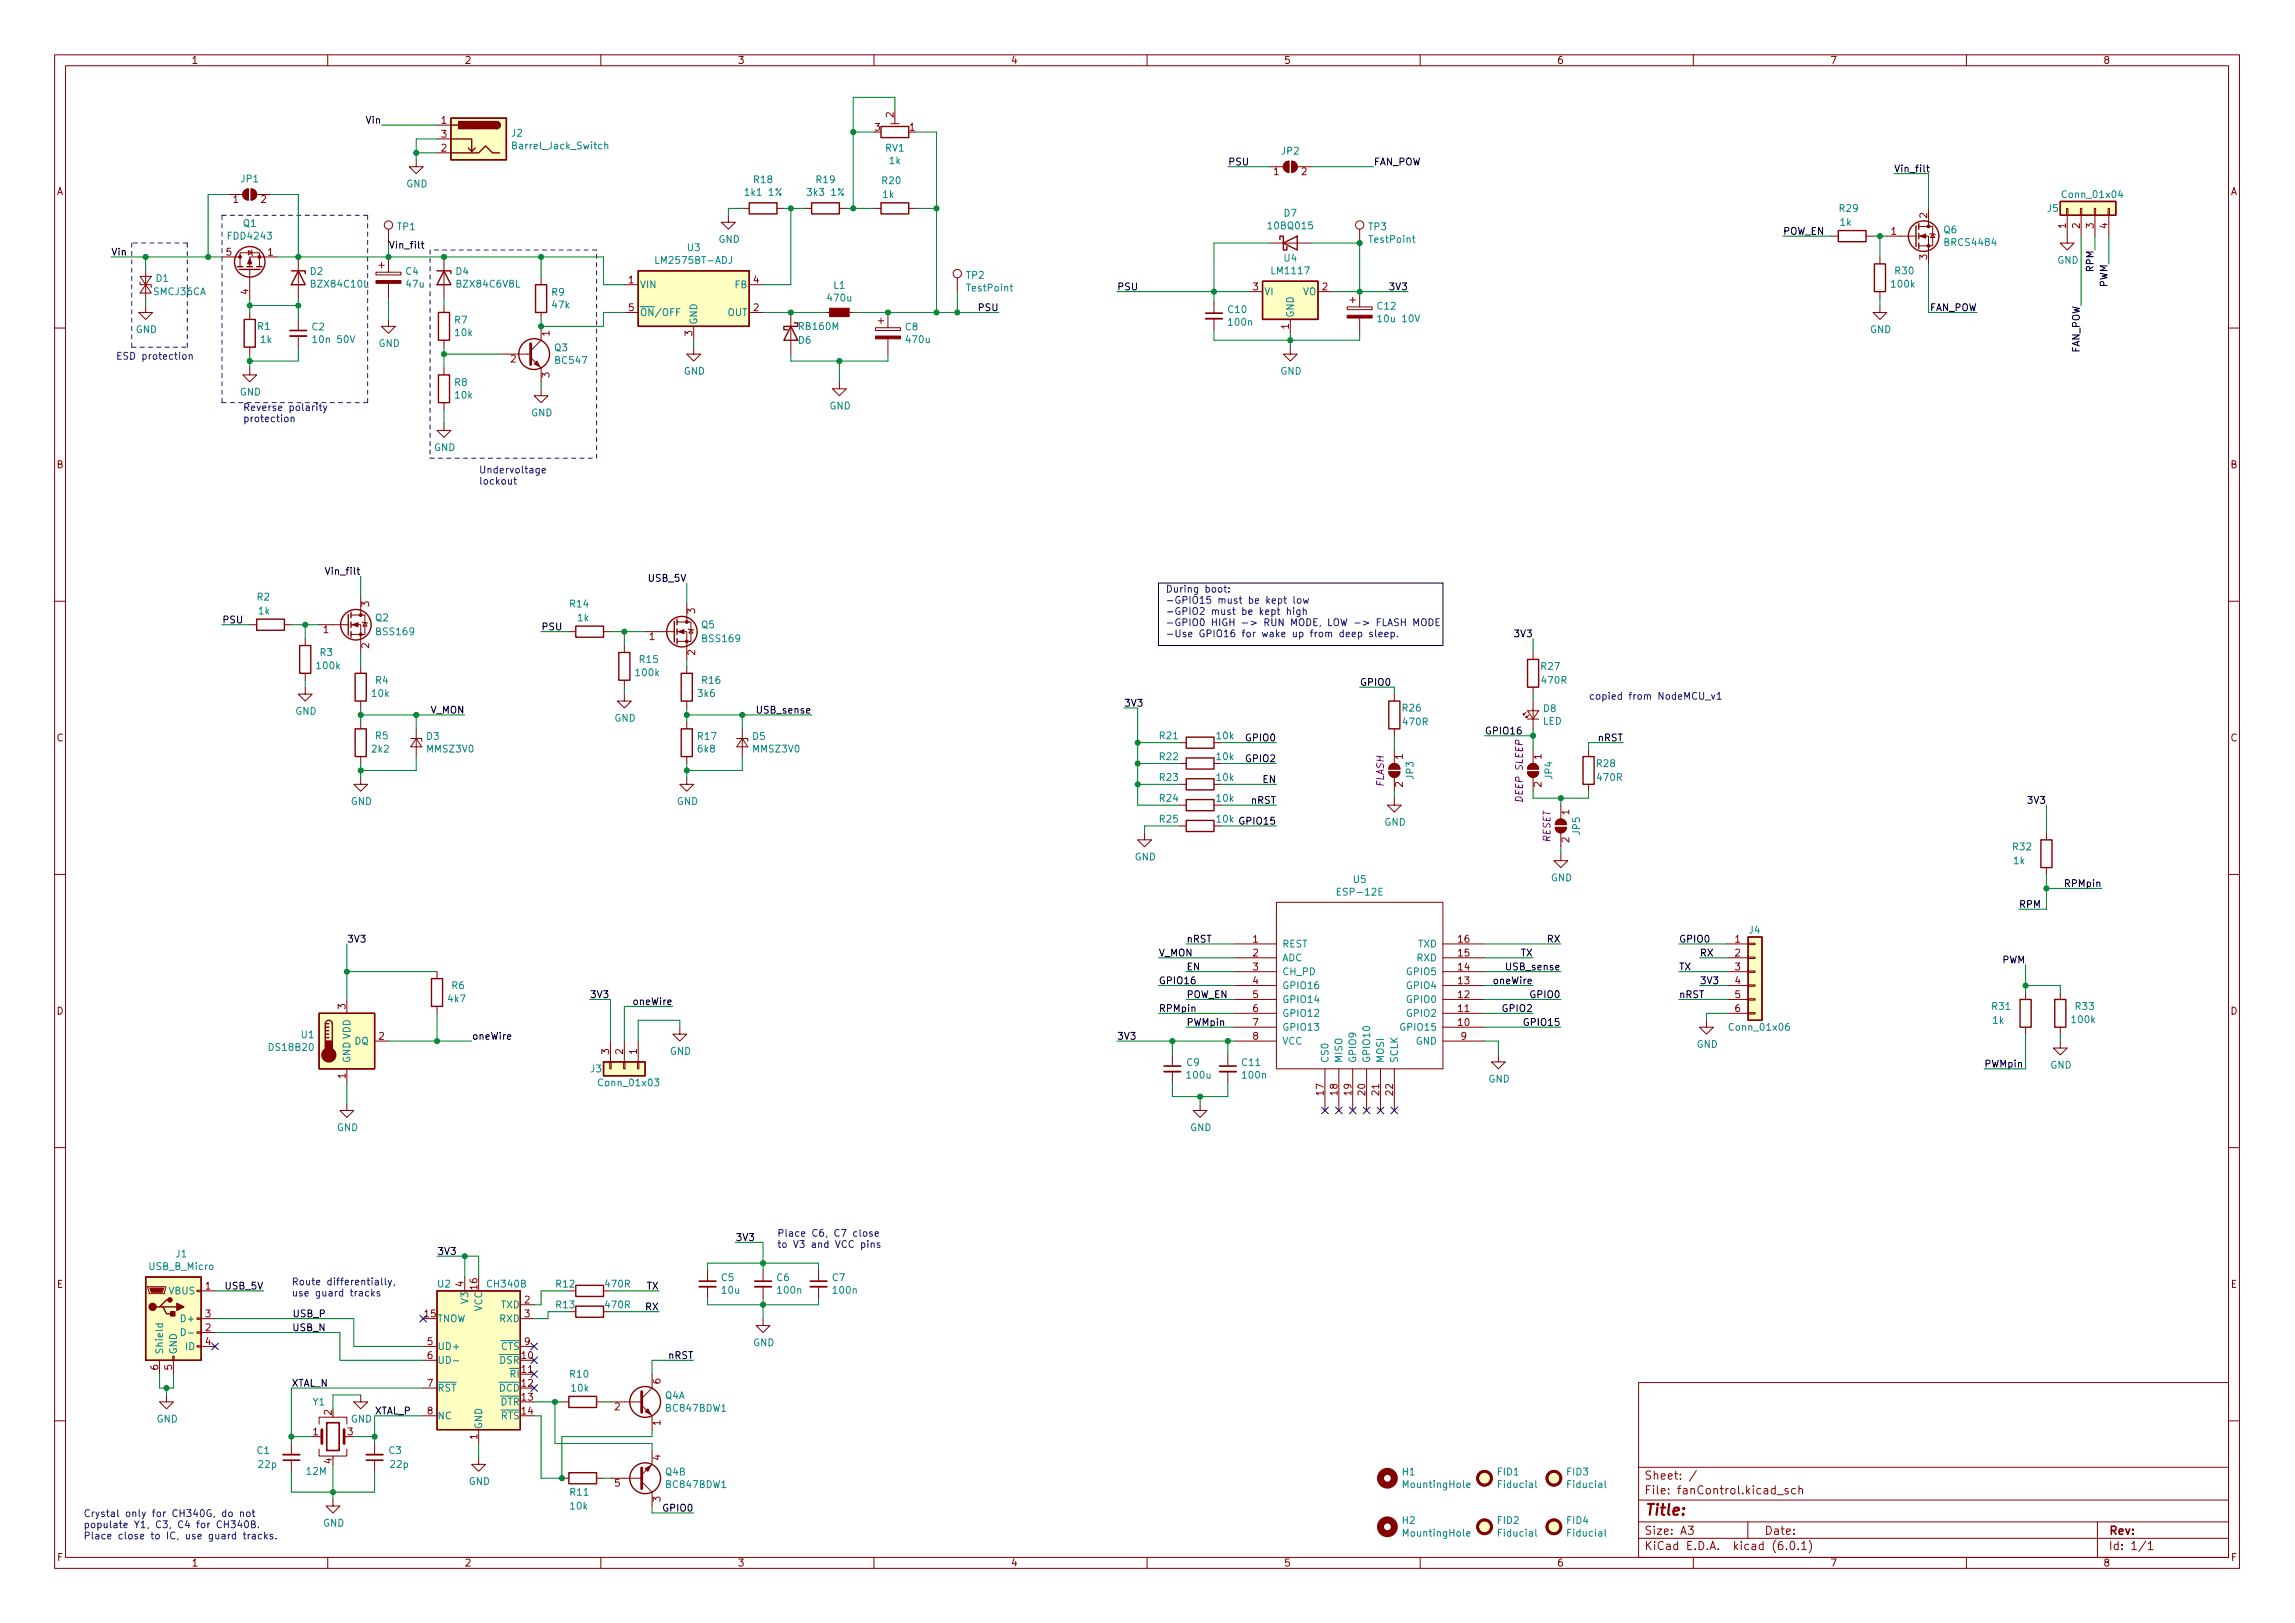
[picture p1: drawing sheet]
<svg xmlns="http://www.w3.org/2000/svg" width="420mm" height="297mm" viewBox="0 0 420 297" stroke-linecap="round" stroke-linejoin="round" font-family="sans-serif">
<defs><g id="words">
<text font-size="2.8" fill="#840000" x="301" y="277.3">Title:</text>
<g font-size="2.1" fill="#840000">
<text x="301" y="273.5">File: fanControl.kicad_sch</text>
<text x="301" y="270.8">Sheet: /</text>
<text x="301" y="280.9">Size: A3</text>
<text x="323" y="280.9">Date:</text>
<text x="386" y="280.9">Rev:</text>
<text x="301" y="283.7">KiCad E.D.A. kicad (6.0.1)</text>
<text x="386" y="283.7">Id: 1/1</text>
</g>
<g font-size="1.8" fill="#840000">
<text x="35" y="11.7">1</text>
<text x="85" y="11.7">2</text>
<text x="135" y="11.7">3</text>
<text x="185" y="11.7">4</text>
<text x="235" y="11.7">5</text>
<text x="285" y="11.7">6</text>
<text x="335" y="11.7">7</text>
<text x="385" y="11.7">8</text>
<text x="80.8" y="22.6">1</text>
<text x="160.2" y="23.9">3</text>
<text x="163.6" y="21.5" transform="rotate(-90 163.6 21.5)">2</text>
<text x="166.5" y="23.9">1</text>
<text x="80.8" y="27.7">2</text>
<text x="80.8" y="25.2">3</text>
<text x="10.3" y="35.7">A</text>
<text x="233.2" y="32">1</text>
<text x="238.3" y="32">2</text>
<text x="408.3" y="35.7">A</text>
<text x="42.7" y="37.1">1</text>
<text x="47.8" y="37.1">2</text>
<text x="352.8" y="39.9" transform="rotate(-90 352.8 39.9)">2</text>
<text x="378.2" y="41.8" transform="rotate(-90 378.2 41.8)">1</text>
<text x="380.7" y="41.8" transform="rotate(-90 380.7 41.8)">2</text>
<text x="383.3" y="41.8" transform="rotate(-90 383.3 41.8)">3</text>
<text x="385.8" y="41.8" transform="rotate(-90 385.8 41.8)">4</text>
<text x="41.4" y="46.8">5</text>
<text x="49" y="46.8">1</text>
<text x="346.2" y="43">1</text>
<text x="352.8" y="47.5" transform="rotate(-90 352.8 47.5)">3</text>
<text x="45.5" y="53.9" transform="rotate(-90 45.5 53.9)">4</text>
<text x="115.1" y="51.9">1</text>
<text x="137.9" y="51.9">4</text>
<text x="229.4" y="53.1">3</text>
<text x="242.1" y="53.1">2</text>
<text x="115.1" y="56.9">5</text>
<text x="137.9" y="56.9">2</text>
<text x="100.6" y="61.5" transform="rotate(-90 100.6 61.5)">1</text>
<text x="126.7" y="61.5" transform="rotate(-90 126.7 61.5)">3</text>
<text x="236" y="60.2" transform="rotate(-90 236 60.2)">1</text>
<text x="93.5" y="66.3">2</text>
<text x="100.6" y="69.1" transform="rotate(-90 100.6 69.1)">3</text>
<text x="10.3" y="85.7">B</text>
<text x="408.3" y="85.7">B</text>
<text x="67.6" y="111" transform="rotate(-90 67.6 111)">3</text>
<text x="127.3" y="112.3" transform="rotate(-90 127.3 112.3)">3</text>
<text x="59.2" y="115.9">1</text>
<text x="67.6" y="118.6" transform="rotate(-90 67.6 118.6)">2</text>
<text x="118.9" y="117.1">1</text>
<text x="127.3" y="119.9" transform="rotate(-90 127.3 119.9)">2</text>
<text x="10.3" y="135.7">C</text>
<text x="408.3" y="135.7">C</text>
<text x="256.8" y="139" transform="rotate(-90 256.8 139)">1</text>
<text x="282.2" y="139" transform="rotate(-90 282.2 139)">1</text>
<text x="256.8" y="144" transform="rotate(-90 256.8 144)">2</text>
<text x="282.2" y="144" transform="rotate(-90 282.2 144)">2</text>
<text x="287.3" y="149.1" transform="rotate(-90 287.3 149.1)">1</text>
<text x="287.3" y="154.2" transform="rotate(-90 287.3 154.2)">2</text>
<text x="229.4" y="172.5">1</text>
<text x="267" y="172.5">16</text>
<text x="317.6" y="172.5">1</text>
<text x="229.4" y="175">2</text>
<text x="229.4" y="177.6">3</text>
<text x="267" y="177.6">14</text>
<text x="267" y="175">15</text>
<text x="317.6" y="175">2</text>
<text x="317.6" y="177.6">3</text>
<text x="10.3" y="185.7">D</text>
<text x="63.2" y="184.7" transform="rotate(-90 63.2 184.7)">3</text>
<text x="229.4" y="180.1">4</text>
<text x="229.4" y="182.7">5</text>
<text x="229.4" y="185.2">6</text>
<text x="267" y="185.2">11</text>
<text x="267" y="182.7">12</text>
<text x="267" y="180.1">13</text>
<text x="317.6" y="180.1">4</text>
<text x="317.6" y="182.7">5</text>
<text x="317.6" y="185.2">6</text>
<text x="408.3" y="185.7">D</text>
<text x="69.4" y="190.3">2</text>
<text x="229.4" y="187.7">7</text>
<text x="229.4" y="190.3">8</text>
<text x="267" y="187.7">10</text>
<text x="267.5" y="190.3">9</text>
<text x="63.2" y="197.4" transform="rotate(-90 63.2 197.4)">1</text>
<text x="111.5" y="192.9" transform="rotate(-90 111.5 192.9)">3</text>
<text x="114" y="192.9" transform="rotate(-90 114 192.9)">2</text>
<text x="116.6" y="192.9" transform="rotate(-90 116.6 192.9)">1</text>
<text x="242.3" y="200.4" transform="rotate(-90 242.3 200.4)">17</text>
<text x="244.9" y="200.4" transform="rotate(-90 244.9 200.4)">18</text>
<text x="247.4" y="200.4" transform="rotate(-90 247.4 200.4)">19</text>
<text x="249.9" y="200.4" transform="rotate(-90 249.9 200.4)">20</text>
<text x="252.5" y="200.4" transform="rotate(-90 252.5 200.4)">21</text>
<text x="255" y="200.4" transform="rotate(-90 255 200.4)">22</text>
<text x="10.4" y="235.7">E</text>
<text x="37.6" y="236">1</text>
<text x="84.8" y="235.5" transform="rotate(-90 84.8 235.5)">4</text>
<text x="87.4" y="236" transform="rotate(-90 87.4 236)">16</text>
<text x="96" y="238.5">2</text>
<text x="408.4" y="235.7">E</text>
<text x="37.6" y="243.6">2</text>
<text x="37.6" y="241.1">3</text>
<text x="77.8" y="241.1">15</text>
<text x="96" y="241.1">3</text>
<text x="29" y="250.7" transform="rotate(-90 29 250.7)">6</text>
<text x="31.5" y="250.7" transform="rotate(-90 31.5 250.7)">5</text>
<text x="37.6" y="246.2">4</text>
<text x="78.2" y="246.2">5</text>
<text x="78.2" y="248.7">6</text>
<text x="95.5" y="248.7">10</text>
<text x="95.5" y="251.2">11</text>
<text x="96" y="246.2">9</text>
<text x="78.2" y="253.8">7</text>
<text x="95.5" y="253.8">12</text>
<text x="95.5" y="256.3">13</text>
<text x="120.9" y="253.3" transform="rotate(-90 120.9 253.3)">6</text>
<text x="57.3" y="262.7">1</text>
<text x="60.7" y="259" transform="rotate(-90 60.7 259)">2</text>
<text x="63.6" y="262.7">3</text>
<text x="78.2" y="258.9">8</text>
<text x="87.4" y="263.4" transform="rotate(-90 87.4 263.4)">1</text>
<text x="95.5" y="258.9">14</text>
<text x="112.5" y="258.1">2</text>
<text x="120.9" y="260.9" transform="rotate(-90 120.9 260.9)">1</text>
<text x="60.7" y="267.9" transform="rotate(-90 60.7 267.9)">4</text>
<text x="120.9" y="267.2" transform="rotate(-90 120.9 267.2)">4</text>
<text x="112.5" y="272.1">5</text>
<text x="120.9" y="274.8" transform="rotate(-90 120.9 274.8)">3</text>
<text x="10.4" y="285.7">F</text>
<text x="35" y="286.7">1</text>
<text x="85" y="286.7">2</text>
<text x="135" y="286.7">3</text>
<text x="185" y="286.7">4</text>
<text x="235" y="286.7">5</text>
<text x="285" y="286.7">6</text>
<text x="335" y="286.7">7</text>
<text x="385" y="286.7">8</text>
<text x="408.4" y="285.7">F</text>
</g>
<g font-size="1.8">
<text x="67.1" y="22.6">Vin</text>
<text x="224.8" y="30.3">PSU</text>
<text x="251.5" y="30.3">FAN_POW</text>
<text x="346.7" y="31.5">Vin_filt</text>
<text x="20.3" y="46.8">Vin</text>
<text x="71.1" y="45.5">Vin_filt</text>
<text x="326.4" y="43">POW_EN</text>
<text x="204.5" y="53.1">PSU</text>
<text x="254.7" y="53.1">3V3</text>
<text x="383.3" y="49.7" transform="rotate(-90 383.3 49.7)">RPM</text>
<text x="385.8" y="52.6" transform="rotate(-90 385.8 52.6)">PWM</text>
<text x="179.2" y="56.9">PSU</text>
<text x="353.1" y="56.9">FAN_POW</text>
<text x="380.7" y="64.8" transform="rotate(-90 380.7 64.8)">FAN_POW</text>
<text x="60.1" y="105.2">Vin_filt</text>
<text x="118.8" y="106.5">USB_5V</text>
<text x="40.6" y="114.1">PSU</text>
<text x="99.1" y="115.3">PSU</text>
<text x="277.5" y="116.6">3V3</text>
<text x="248.9" y="125.5">GPIO0</text>
<text x="78.8" y="130.6">V_MON</text>
<text x="138.9" y="130.6">USB_sense</text>
<text x="228.3" y="135.7">GPIO0</text>
<text x="271.8" y="134.4">GPIO16</text>
<text x="292.6" y="135.7">nRST</text>
<text x="228.3" y="139.5">GPIO2</text>
<text x="231.2" y="143.3">EN</text>
<text x="229.1" y="147.1">nRST</text>
<text x="371.5" y="147.1">3V3</text>
<text x="227.3" y="150.9">GPIO15</text>
<text x="369.6" y="166.1">RPM</text>
<text x="378.2" y="162.3">RPMpin</text>
<text x="63.5" y="172.5">3V3</text>
<text x="217.2" y="172.5">nRST</text>
<text x="283.3" y="172.5">RX</text>
<text x="307.3" y="172.5">GPIO0</text>
<text x="212.1" y="175">V_MON</text>
<text x="217.2" y="177.6">EN</text>
<text x="276" y="177.6">USB_sense</text>
<text x="278.4" y="175">TX</text>
<text x="307.3" y="177.6">TX</text>
<text x="311.1" y="175">RX</text>
<text x="366.5" y="176.3">PWM</text>
<text x="107.9" y="182.7">3V3</text>
<text x="116.2" y="183.9">oneWire</text>
<text x="212.1" y="185.2">RPMpin</text>
<text x="212.1" y="180.1">GPIO16</text>
<text x="217.2" y="182.7">POW_EN</text>
<text x="273.7" y="180.1">oneWire</text>
<text x="275.3" y="185.2">GPIO2</text>
<text x="280.3" y="182.7">GPIO0</text>
<text x="307.3" y="182.7">nRST</text>
<text x="311.1" y="180.1">3V3</text>
<text x="86.4" y="190.3">oneWire</text>
<text x="204.5" y="190.3">3V3</text>
<text x="217.2" y="187.7">PWMpin</text>
<text x="279.4" y="187.7">GPIO15</text>
<text x="363.2" y="195.4">PWMpin</text>
<text x="134.6" y="227.1">3V3</text>
<text x="80" y="229.6">3V3</text>
<text x="41.4" y="236">USB_5V</text>
<text x="118.2" y="239.8">RX</text>
<text x="118.4" y="236">TX</text>
<text x="53.7" y="243.6">USB_N</text>
<text x="53.8" y="241.1">USB_P</text>
<text x="122.4" y="248.7">nRST</text>
<text x="53.3" y="253.8">XTAL_N</text>
<text x="68.6" y="258.9">XTAL_P</text>
<text x="121.6" y="276.6">GPIO0</text>
</g>
<g font-size="1.8" fill="#008484">
<text x="93.7" y="25">J2</text>
<text x="94.2" y="27.3">Barrel_Jack_Switch</text>
<text x="162.1" y="27.7">RV1</text>
<text x="234.6" y="28.3">JP2</text>
<text x="44.1" y="33.4">JP1</text>
<text x="74.4" y="34.3">GND</text>
<text x="136.7" y="35.8">1k1 1%</text>
<text x="138.1" y="33.5">R18</text>
<text x="148.1" y="35.8">3k3 1%</text>
<text x="149.5" y="33.5">R19</text>
<text x="161.6" y="33.7">R20</text>
<text x="162.8" y="30">1k</text>
<text x="44.5" y="41.5">Q1</text>
<text x="161.6" y="36.2">1k</text>
<text x="232.4" y="41.9">10BQ015</text>
<text x="235.1" y="39.6">D7</text>
<text x="336.8" y="38.8">R29</text>
<text x="336.9" y="41.3">1k</text>
<text x="374.8" y="38.8">J5</text>
<text x="377.8" y="36.2">Conn_01x04</text>
<text x="41.9" y="43.8">FDD4243</text>
<text x="72.8" y="42.1">TP1</text>
<text x="125.9" y="46">U3</text>
<text x="131.5" y="44.4">GND</text>
<text x="235.1" y="47.9">U4</text>
<text x="250.6" y="42.1">TP3</text>
<text x="250.8" y="44.4">TestPoint</text>
<text x="355.9" y="42.7">Q6</text>
<text x="356.2" y="45">BRCS4484</text>
<text x="28.6" y="51.6">D1</text>
<text x="56.8" y="50.3">D2</text>
<text x="57.2" y="52.6">BZX84C10L</text>
<text x="74.3" y="50.3">C4</text>
<text x="74.5" y="52.6">47u</text>
<text x="83.5" y="50.3">D4</text>
<text x="83.8" y="52.6">BZX84C6V8L</text>
<text x="117.1" y="52.7">VIN</text>
<text x="120.5" y="48.3">LM2575BT-ADJ</text>
<text x="134.5" y="52.7">FB</text>
<text x="152.6" y="52.8">L1</text>
<text x="176.9" y="51">TP2</text>
<text x="177.1" y="53.3">TestPoint</text>
<text x="233" y="50.2">LM1117</text>
<text x="346.4" y="52.6">100k</text>
<text x="347" y="50.2">R30</text>
<text x="376.6" y="48.2">GND</text>
<text x="28.1" y="54">SMCJ36CA</text>
<text x="83.2" y="59.2">R7</text>
<text x="101" y="54.1">R9</text>
<text x="101.2" y="56.4">47k</text>
<text x="117.1" y="57.8">~{ON}/OFF</text>
<text x="127.6" y="59.5" transform="rotate(-90 127.6 59.5)">GND</text>
<text x="133.2" y="57.8">OUT</text>
<text x="151.7" y="55.2">470u</text>
<text x="224.9" y="57.3">C10</text>
<text x="225" y="59.6">100n</text>
<text x="231.4" y="54">VI</text>
<text x="236.9" y="58.2" transform="rotate(-90 236.9 58.2)">GND</text>
<text x="238.5" y="54">VO</text>
<text x="252.2" y="56.7">C12</text>
<text x="252.7" y="59">10u 10V</text>
<text x="24.8" y="60.9">GND</text>
<text x="47.2" y="60.4">R1</text>
<text x="47.7" y="62.8">1k</text>
<text x="57.1" y="60.5">C2</text>
<text x="57.7" y="62.8">10n 50V</text>
<text x="69.3" y="63.5">GND</text>
<text x="83.4" y="61.5">10k</text>
<text x="101.5" y="64.3">Q3</text>
<text x="146.2" y="62.9">D6</text>
<text x="146.4" y="60.4">RB160M</text>
<text x="165.7" y="60.5">C8</text>
<text x="166" y="62.8">470u</text>
<text x="342.3" y="60.9">GND</text>
<text x="83.2" y="70.6">R8</text>
<text x="101.8" y="66.6">BC547</text>
<text x="125.2" y="68.6">GND</text>
<text x="234.4" y="68.6">GND</text>
<text x="43.9" y="72.4">GND</text>
<text x="83.4" y="72.9">10k</text>
<text x="97.2" y="76.2">GND</text>
<text x="151.8" y="74.9">GND</text>
<text x="79.4" y="82.5">GND</text>
<text x="47.1" y="109.9">R2</text>
<text x="47.3" y="112.4">1k</text>
<text x="68.7" y="113.7">Q2</text>
<text x="104.4" y="111.2">R14</text>
<text x="105.8" y="113.7">1k</text>
<text x="69" y="116.2">BSS169</text>
<text x="128.4" y="115">Q5</text>
<text x="128.7" y="117.5">BSS169</text>
<text x="58.1" y="122.5">100k</text>
<text x="58.6" y="120.1">R3</text>
<text x="68.8" y="125.1">R4</text>
<text x="116.5" y="123.7">100k</text>
<text x="117.1" y="121.3">R15</text>
<text x="128.6" y="125.1">R16</text>
<text x="282.2" y="122.6">R27</text>
<text x="282.4" y="125.1">470R</text>
<text x="54" y="130.8">GND</text>
<text x="68.1" y="127.5">10k</text>
<text x="127.8" y="127.5">3k6</text>
<text x="256.8" y="130.2">R26</text>
<text x="282.6" y="130.3">D8</text>
<text x="68.1" y="137.7">2k2</text>
<text x="68.8" y="135.3">R5</text>
<text x="78.1" y="135.4">D3</text>
<text x="78.2" y="137.7">MMSZ3V0</text>
<text x="112.5" y="132.1">GND</text>
<text x="127.8" y="135.4">R17</text>
<text x="127.8" y="137.7">6k8</text>
<text x="137.8" y="135.4">D5</text>
<text x="137.9" y="137.7">MMSZ3V0</text>
<text x="212.4" y="135.3">R21</text>
<text x="222.8" y="135.3">10k</text>
<text x="257" y="132.8">470R</text>
<text x="282.4" y="132.6">LED</text>
<text x="212.4" y="142.9">R23</text>
<text x="212.4" y="139.1">R22</text>
<text x="222.8" y="142.9">10k</text>
<text x="222.8" y="139.1">10k</text>
<text x="258.8" y="142.6" transform="rotate(-90 258.8 142.6)">JP3</text>
<text x="284.2" y="142.6" transform="rotate(-90 284.2 142.6)">JP4</text>
<text x="292.4" y="140.4">R28</text>
<text x="292.5" y="142.9">470R</text>
<text x="64.2" y="147.3">GND</text>
<text x="123.9" y="147.3">GND</text>
<text x="212.4" y="146.7">R24</text>
<text x="222.8" y="146.7">10k</text>
<text x="212.4" y="150.5">R25</text>
<text x="222.8" y="150.5">10k</text>
<text x="253.4" y="151.1">GND</text>
<text x="289.3" y="152.7" transform="rotate(-90 289.3 152.7)">JP5</text>
<text x="368.6" y="155.6">R32</text>
<text x="207.7" y="157.5">GND</text>
<text x="247.8" y="161.6">U5</text>
<text x="283.9" y="161.3">GND</text>
<text x="368.7" y="158.2">1k</text>
<text x="245.3" y="163.9">ESP-12E</text>
<text x="234.7" y="173.4">REST</text>
<text x="259.6" y="173.4">TXD</text>
<text x="320.2" y="170.9">J4</text>
<text x="234.7" y="175.9">ADC</text>
<text x="234.7" y="178.5">CH_PD</text>
<text x="257.7" y="178.5">GPIO5</text>
<text x="259.4" y="175.9">RXD</text>
<text x="82.1" y="183.4">4k7</text>
<text x="82.7" y="181">R6</text>
<text x="234.7" y="181">GPIO16</text>
<text x="234.7" y="183.6">GPIO14</text>
<text x="257.7" y="183.6">GPIO0</text>
<text x="257.7" y="181">GPIO4</text>
<text x="364.8" y="184.8">R31</text>
<text x="380" y="184.8">R33</text>
<text x="55.2" y="190">U1</text>
<text x="64.9" y="191.2">DQ</text>
<text x="234.7" y="186.1">GPIO12</text>
<text x="234.7" y="188.6">GPIO13</text>
<text x="234.7" y="191.2">VCC</text>
<text x="256.8" y="188.6">GPIO15</text>
<text x="257.7" y="186.1">GPIO2</text>
<text x="259.2" y="191.2">GND</text>
<text x="310.6" y="191.8">GND</text>
<text x="316.9" y="188.6">Conn_01x06</text>
<text x="364.8" y="187.4">1k</text>
<text x="379.4" y="187.2">100k</text>
<text x="49.5" y="192.3">DS18B20</text>
<text x="64.1" y="194.6" transform="rotate(-90 64.1 194.6)">GND VDD</text>
<text x="108.1" y="196.3">J3</text>
<text x="122.6" y="193">GND</text>
<text x="217.3" y="195.1">C9</text>
<text x="217.4" y="197.4">100u</text>
<text x="227.4" y="195.1">C11</text>
<text x="227.6" y="197.4">100n</text>
<text x="243.2" y="194.6" transform="rotate(-90 243.2 194.6)">CS0</text>
<text x="245.7" y="194.6" transform="rotate(-90 245.7 194.6)">MISO</text>
<text x="248.3" y="194.6" transform="rotate(-90 248.3 194.6)">GPIO9</text>
<text x="250.8" y="194.6" transform="rotate(-90 250.8 194.6)">GPIO10</text>
<text x="253.4" y="194.6" transform="rotate(-90 253.4 194.6)">MOSI</text>
<text x="255.9" y="194.6" transform="rotate(-90 255.9 194.6)">SCLK</text>
<text x="375.4" y="195.6">GND</text>
<text x="109.9" y="198.8">Conn_01x03</text>
<text x="272.5" y="198.1">GND</text>
<text x="61.7" y="207">GND</text>
<text x="217.9" y="207">GND</text>
<text x="27.4" y="232.4">USB_B_Micro</text>
<text x="32.2" y="230.1">J1</text>
<text x="30.9" y="236.9">VBUS</text>
<text x="80.1" y="235.6">U2</text>
<text x="85.7" y="238.4" transform="rotate(-90 85.7 238.4)">V3</text>
<text x="89.3" y="235.6">CH340B</text>
<text x="91.7" y="239.4">TXD</text>
<text x="101.9" y="239.4">R13</text>
<text x="101.9" y="235.6">R12</text>
<text x="110.9" y="239.4">470R</text>
<text x="110.9" y="235.6">470R</text>
<text x="132.1" y="234.5">C5</text>
<text x="132.2" y="236.8">10u</text>
<text x="142.2" y="234.5">C6</text>
<text x="142.5" y="236.8">100n</text>
<text x="152.4" y="234.5">C7</text>
<text x="152.6" y="236.8">100n</text>
<text x="33.5" y="242">D+</text>
<text x="80" y="242">TNOW</text>
<text x="88.3" y="240" transform="rotate(-90 88.3 240)">VCC</text>
<text x="91.5" y="242">RXD</text>
<text x="29.8" y="247.9" transform="rotate(-90 29.8 247.9)">Shield</text>
<text x="32.4" y="247.9" transform="rotate(-90 32.4 247.9)">GND</text>
<text x="34" y="247.1">ID</text>
<text x="80" y="247.1">UD+</text>
<text x="80" y="249.6">UD-</text>
<text x="90.1" y="249.6">~{DSR}</text>
<text x="90.3" y="247.1">~{CTS}</text>
<text x="137.9" y="246.4">GND</text>
<text x="57.3" y="257.2">Y1</text>
<text x="80" y="254.7">~{RST}</text>
<text x="90" y="254.7">~{DCD}</text>
<text x="90.2" y="257.2">~{DTR}</text>
<text x="92.1" y="252.1">~{RI}</text>
<text x="104.4" y="252.1">R10</text>
<text x="104.7" y="254.7">10k</text>
<text x="121.7" y="256">Q4A</text>
<text x="28.6" y="260.3">GND</text>
<text x="64.2" y="260.3">GND</text>
<text x="80" y="259.8">NC</text>
<text x="88.3" y="261.6" transform="rotate(-90 88.3 261.6)">GND</text>
<text x="90.3" y="259.8">~{RTS}</text>
<text x="122.1" y="258.4">BC847BDW1</text>
<text x="47.1" y="266.1">C1</text>
<text x="47.4" y="268.6">22p</text>
<text x="56.2" y="269.9">12M</text>
<text x="71.2" y="266.1">C3</text>
<text x="71.5" y="268.6">22p</text>
<text x="85.8" y="271.8">GND</text>
<text x="104.4" y="273.7">R11</text>
<text x="121.8" y="270">Q4B</text>
<text x="122.1" y="272.3">BC847BDW1</text>
<text x="256.8" y="270">H1</text>
<text x="257.1" y="272.3">MountingHole</text>
<text x="274.2" y="270">FID1</text>
<text x="274.4" y="272.3">Fiducial</text>
<text x="286.9" y="270">FID3</text>
<text x="287.1" y="272.3">Fiducial</text>
<text x="59.1" y="279.4">GND</text>
<text x="104.5" y="276.3">10k</text>
<text x="256.8" y="278.9">H2</text>
<text x="257.1" y="281.2">MountingHole</text>
<text x="274.2" y="278.9">FID2</text>
<text x="274.4" y="281.2">Fiducial</text>
<text x="286.9" y="278.9">FID4</text>
<text x="287.1" y="281.2">Fiducial</text>
</g>
<g font-size="1.8" fill="#0000c2">
<text x="22.8" y="65.8">ESD protection</text>
<text x="44.4" y="75.2">Reverse polarity</text>
<text x="44.4" y="77.2">protection</text>
<text x="87.6" y="86.6">Undervoltage</text>
<text x="87.6" y="88.7">lockout</text>
<text x="213.4" y="108.4">During boot:</text>
<text x="213.4" y="110.5">-GPIO15 must be kept low</text>
<text x="213.4" y="112.5">-GPIO2 must be kept high</text>
<text x="213.4" y="114.6">-GPIO0 HIGH -&gt; RUN MODE, LOW -&gt; FLASH MODE</text>
<text x="213.4" y="116.6">-Use GPIO16 for wake up from deep sleep.</text>
<text x="290.8" y="128">copied from NodeMCU_v1</text>
<text x="142.2" y="226.3">Place C6, C7 close</text>
<text x="142.2" y="228.4">to V3 and VCC pins</text>
<text x="53.3" y="235.2">Route differentially,</text>
<text x="53.3" y="237.3">use guard tracks</text>
<text x="15.2" y="277.6">Crystal only for CH340G, do not</text>
<text x="15.2" y="279.7">populate Y1, C3, C4 for CH340B.</text>
<text x="15.2" y="281.7">Place close to IC, use guard tracks.</text>
</g>
<text font-size="1.8" fill="#008400" x="205.7" y="129.3">3V3</text>
<g font-size="1.8" fill="#840084">
<text x="253.4" y="144" transform="rotate(-90 253.4 144)">FLASH</text>
<text x="278.8" y="146.6" transform="rotate(-90 278.8 146.6)">DEEP SLEEP</text>
<text x="283.8" y="154.1" transform="rotate(-90 283.8 154.1)">RESET</text>
</g>
</g></defs>
<g fill="none" stroke="#840000" stroke-width=".18">
<path d="M10 10h400v277h-400zM12 12h396v273h-396zM60 10v2M110 10v2M160 10v2M210 10v2M260 10v2M310 10v2M360 10v2M41.9 35.6h2.5M44.7 34.9l.8-.3v2a1.02 1.02 0 0 1-1-.6 1.02 1.02 0 0 1 .2-1.1zM46 34.6v2"/>
<path d="M46 34.6a1.02 1.02 0 0 1 1 1 1.02 1.02 0 0 1-1 1M47 35.6h2.5M76.2 29.2v1.3h1.3l-1.3 1.3-1.3-1.3h1.3M80 22.9h2.5M80 28h2.5M80 25.4h2.5M133.3 39.4v1.3h1.3l-1.3 1.2-1.2-1.2h1.2M135.9 38.1h1.3M142.2 38.1h1.3M147.3 38.1h1.3M153.7 38.1h1.2M160 38.1h1.3"/>
<path d="M163.1 22.6h1.5M163.8 21.6v1M166.4 38.1h1.2M232.4 30.5h2.5M235.2 29.8l.8-.3v2a1.02 1.02 0 0 1-1-.6 1.02 1.02 0 0 1 .2-1.1zM236.5 29.5a1.02 1.02 0 0 1 1 1 1.02 1.02 0 0 1-1 1zM237.5 30.5h2.5M353.1 38.1v3.3M378.3 38.1h.3v1.3h-.3zM378.5 39.4v5.1h1.2l-1.2 1.3-1.3-1.3h1.3M380.9 38.1h.2v1.3h-.2zM381 39.4v3.8"/>
<path d="M383.4 38.1h.3v1.3h-.3zM383.5 39.4v3.8M386 38.1h.2v1.3h-.2zM386.1 39.4v3.8M25.7 51.6v.5h2v.5M25.7 50.6h2l-1 1.5zM26.7 52.1l1 1.5h-2zM26.7 55.9v1.3h1.2l-1.2 1.3-1.3-1.3h1.3M26.7 49.6v5M40.6 47h3.3M43.9 48.8v-2.5h3.6v2.5M45.5 45.9l.6 .4-.6 .3z"/>
<path d="M45.7 49.3v5.3M45.7 57.2v1.3M46 45.8l.1 .1v.7l.1 .2M50.8 47h-5.1v1.8M54.6 47v7.6M54.6 58.5v2M68.8 49.8h4.6v.5h-4.6zM69.3 48.6h1.1M69.8 48v1.1M71.1 58.5v1.2h1.3l-1.3 1.3-1.3-1.3h1.3M71.1 41.9v2.6M71.1 47v2.8"/>
<path d="M71.1 51.9v2.7M81.3 47v7.6M81.3 55.9v1.3M99.1 50.8v1.3M99.1 57.2v1.3M99.1 59.7v2.6l-1.9 1.9M114.3 57.2h2.5M114.3 52.1h2.5M127 59.7v2.6M137.2 57.2h2.5M137.2 52.1h2.5M144.8 57.2v7.6"/>
<path d="M151.1 57.2h.7M155.6 57.2h.6M160.3 60h4.5v.5h-4.5zM160.8 58.7h1M161.3 58.2v1M162.6 57.2v2.8M175.3 50.8v2.6M222.2 55.3v2M222.2 58.3v2.1M228.6 53.4h2.5M232.4 44.5h7.6M236.2 58.5v2.5"/>
<path d="M241.3 53.4h2.5M246.6 56.2h4.6v.5h-4.6zM247.1 54.9h1.1M247.6 54.4v1M248.9 41.9v2.6M248.9 53.4v2.8M248.9 58.2v2.8M335.3 43.2h1.2M341.6 43.2h1.3M344.2 55.9v1.3h1.2l-1.2 1.3-1.3-1.3h1.3M344.2 47v1.3M344.2 53.4v1.2"/>
<path d="M345.4 43.2h5.4M351.3 43.2h1.8v5.1M351.3 41.4h2.5v3.6h-2.5M353.3 42.7l.1 .1h.8l.1 .2M353.8 42.8l.4 .7h-.8zM10 60h2M45.7 67.3v1.3h1.3l-1.3 1.3-1.3-1.3h1.3M45.7 63.5v1.3M54.6 61.5v2M81.3 77.5v1.3h1.2l-1.2 1.2-1.3-1.2h1.3M81.3 62.3v1.2M81.3 67.3v1.3"/>
<path d="M81.3 73.7v1.3M91.4 64.8h5.8M97.2 65.4l1.9 1.9v2.6M99.1 71.2v1.2h1.2l-1.2 1.3-1.3-1.3h1.3M127 63.5v1.3h1.3l-1.3 1.3-1.3-1.3h1.3M153.7 69.9v1.3h1.2l-1.2 1.2-1.3-1.2h1.3M162.6 62v2.8M236.2 63.5v1.3h1.3l-1.3 1.3-1.3-1.3h1.3M408 60h2M10 110h2M45.7 114.3h1.3M52.1 114.3h1.2"/>
<path d="M55.9 116.9v1.2M58.4 114.3h5.4M64.3 114.3h1.7v5.1M64.3 112.6h2.5v3.5h-2.5M66 109.3v3.3M66.3 113.8l.1 .2h.8l.1 .1M66.8 114l.4 .6h-.8zM104.1 115.6h1.3M110.5 115.6h1.3M114.3 118.1v1.3M118.1 115.6h5.3M124 115.6h1.7v5.1"/>
<path d="M124 113.8h2.5v3.6h-2.5M125.7 110.5v3.3M126 115.1l.1 .1h.8l.1 .2M126.5 115.2l.4 .7h-.8zM280.7 119.4v1.3M408 110h2M55.9 125.8v1.2h1.2l-1.2 1.3-1.3-1.3h1.3M55.9 123.2v1.3M66 122v1.2M66 128.3v1.3M66 132.1v1.3M66 138.5v1.2"/>
<path d="M75.2 135.2h2v.5M76.2 135.2l1 1.5h-2zM76.2 133.4v5.1M114.3 127v1.3h1.3l-1.3 1.3-1.3-1.3h1.3M114.3 124.5v1.3M125.7 122v1.2M125.7 128.3v1.3M125.7 132.1v1.3M125.7 138.5v1.2M134.9 135.2h2v.5M135.9 135.2l1 1.5h-2zM135.9 133.4v5.1"/>
<path d="M215.9 139.7h1.3M215.9 135.9h1.3M222.2 139.7h1.3M222.2 135.9h1.3M255.3 127v1.3M255.3 133.4v1.3M255.3 137.2v2.5M279.4 130.3l-.5 .5v-.2v.2h.2M279.7 130.1h2l-1 1.5zM279.7 131.6h2M279.9 130.8l-.5 .6v-.3v.3h.3M280.7 125.8v1.2"/>
<path d="M280.7 128.3v5.1M280.7 137.2v2.5M290.8 137.2v1.3M66 142.3v1.2h1.3l-1.3 1.3-1.2-1.3h1.2M125.7 142.3v1.2h1.3l-1.3 1.3-1.2-1.3h1.2M209.5 152.4v1.3h1.3l-1.3 1.3-1.2-1.3h1.2M215.9 143.5h1.3M215.9 151.2h1.3M215.9 147.4h1.3M222.2 143.5h1.3M222.2 151.2h1.3M222.2 147.4h1.3"/>
<path d="M254.3 141.3h2a1.02 1.02 0 0 1-1 1 1.02 1.02 0 0 1-1-1zM254.6 140a1.02 1.02 0 0 1 1.1-.2 1.02 1.02 0 0 1 .6 1h-2zM255.3 146.1v1.3h1.2l-1.2 1.2-1.3-1.2h1.3M255.3 142.3v2.5M279.7 141.3h2a1.02 1.02 0 0 1-1 1 1.02 1.02 0 0 1-1-1zM280 140a1.02 1.02 0 0 1 1.1-.2 1.02 1.02 0 0 1 .6 1h-2zM280.7 142.3v2.5M284.7 151.4h2.1a1.02 1.02 0 0 1-1.1 1 1.02 1.02 0 0 1-1-1zM285 150.2a1.02 1.02 0 0 1 1.1-.2 1.02 1.02 0 0 1 .7 .9h-2.1zM285.7 156.2v1.3h1.3l-1.3 1.3-1.2-1.3h1.2M285.7 147.4v2.5M285.7 152.4v2.6"/>
<path d="M290.8 143.5v1.3M374.6 152.4v1.3M374.6 158.8v1.3M10 160h2M80 177.8v1.3M226.1 172.8h7.6M226.1 177.8h7.6M226.1 175.3h7.6M233.7 165.1h30.5v30.5h-30.5zM264.2 172.8h7.6M264.2 177.8h7.6M264.2 175.3h7.6"/>
<path d="M316.2 172.8h3.8M316.2 177.8h3.8M316.2 175.3h3.8M320 177.7h1.3v.3h-1.3zM320 175.2h1.3v.2h-1.3zM320 172.6h1.3v.3h-1.3zM408 160h2M63.5 182.9v2.6M63.5 195.6v2.6M68.6 190.5h2.5M80 184.2v1.3M111.6 194.3h.3v1.3h-.3z"/>
<path d="M111.8 190.5v3.8M114.2 194.3h.2v1.3h-.2zM114.3 190.5v3.8M116.7 194.3h.3v1.3h-.3zM116.8 190.5v3.8M124.5 188v1.3h1.2l-1.2 1.2-1.3-1.2h1.3M214.6 193.1v2M214.6 196.1v2.1M224.8 193.1v2M224.8 196.1v2.1M226.1 188h7.6M226.1 185.5h7.6"/>
<path d="M226.1 182.9h7.6M226.1 180.4h7.6M226.1 190.5h7.6M242.6 195.6v7.6M245.1 195.6v7.6M247.6 195.6v7.6M250.2 195.6v7.6M252.7 195.6v7.6M255.3 195.6v7.6M264.2 188h7.6M264.2 185.5h7.6M264.2 182.9h7.6"/>
<path d="M264.2 180.4h7.6M264.2 190.5h7.6M274.3 193.1v1.2h1.3l-1.3 1.3-1.3-1.3h1.3M312.4 186.7v1.3h1.3l-1.3 1.3-1.3-1.3h1.3M316.2 185.5h3.8M316.2 182.9h3.8M316.2 180.4h3.8M320 185.3h1.3v.3h-1.3zM320 182.8h1.3v.2h-1.3zM320 180.2h1.3v.3h-1.3zM370.8 181.6v1.3M370.8 188v1.3"/>
<path d="M377.2 190.5v1.3h1.3l-1.3 1.3-1.3-1.3h1.3M377.2 181.6v1.3M377.2 188v1.3M10 210h2M63.5 202v1.2h1.3l-1.3 1.3-1.3-1.3h1.3M219.7 202v1.2h1.3l-1.3 1.3-1.3-1.3h1.3M408 210h2M27.1 235.5h3.3v.2l-.3 1.1h-2.8zM36.1 236.1h.7v.3h-.7zM36.8 236.3h2.6M85.1 233.7v2.6M95.2 238.8h2.6"/>
<path d="M104.1 236.3h1.3M129.5 232.4v2.1M129.5 235.5v2M139.7 232.4v2.1M139.7 235.5v2M149.9 232.4v2.1M149.9 235.5v2M29.2 249v2.5M30.5 255.3v1.3h1.2l-1.2 1.2-1.3-1.2h1.3M31.6 248.2h.3v.8h-.3zM31.7 249v2.5M36.1 246.3h.7v.2h-.7z"/>
<path d="M36.1 243.7h.7v.3h-.7zM36.1 241.2h.7v.3h-.7zM36.8 241.3h2.6M36.8 246.4h2.6M36.8 243.9h2.6M66 255.3v1.3h1.3l-1.3 1.2-1.2-1.2h1.2M77.5 246.4h2.5M77.5 249h2.5M77.5 254h2.5M77.5 259.1h2.5M95.2 251.5h2.6M95.2 241.3h2.6"/>
<path d="M95.2 246.4h2.6M102.9 256.6h1.2M109.2 256.6h1.3M111.8 256.6h5.7M117.5 257.2l1.9 1.9v2.6M119.4 251.5v2.5l-1.9 1.9M139.7 241.3v1.3h1.3l-1.3 1.3-1.3-1.3h1.3M300 253h108v32h-108zM10 260h2M53.3 264.2v2M53.3 267.2v2.1M58.4 265.2v1.3h5.1v-1.3"/>
<path d="M58.4 260.6v-1.2h5.1v1.2M58.4 262.9h.5M61 274.4v1.2h1.2l-1.2 1.3-1.3-1.3h1.3M63 262.9h.5M68.6 264.2v2M68.6 267.2v2.1M87.6 266.7v1.3h1.3l-1.3 1.3-1.2-1.3h1.2M87.6 261.7v2.5M102.9 270.5h1.2M109.2 270.5h1.3M111.8 270.5h5.7M117.5 271.2l1.9 1.9v2.5"/>
<path d="M119.4 265.5v2.5l-1.9 1.9M300 278.5h108M300 274.5h108M300 268.5h108M309.1 279.3h.9l-.5 .6 .4 .1v.7l-.2 .1h-.4l-.2-.1M310.6 269.1l-1.3 2M320 278.5v3M325.4 273.6h1.1M327.4 272.5l-.4-.1-.2 .2v.2l.6 .2v.3h-.6M328.7 272.5l-.4-.1-.3 .3v.4l.1 .2h.6M329.4 272.6l.2-.2 .3 .1 .1 .9M329.4 271.9v1.5"/>
<path d="M384 278.5v6.5M408 260h2M60 285v2M110 285v2M160 285v2M210 285v2M260 285v2M300 281.5h108M310 285v2M327.1 283.5v.1M327.9 282.2l.2-.1a.8 .8 0 0 1 .5 .8 .8 .8 0 0 1-.5 .7 1 1 0 0 1-.2-1.4zM329.2 283.5v.1"/>
<path d="M329.9 282.5l.4-.4v1.5M329.9 283.6h.8M331.2 281.9a1.72 1.72 0 0 1 0 2.3M360 285v2M392.9 282l-1.3 2M393.3 282.5l.4-.4v1.5M393.3 283.6h.8"/>
<circle cx="71.1" cy="41.2" r=".76"/>
<circle cx="175.3" cy="50.1" r=".76"/>
<circle cx="248.9" cy="41.2" r=".76"/>
</g>
<g fill="none" stroke="#840000" stroke-width=".25">
<path d="M82.5 21.6h10.2v7.6h-10.2zM82.5 25.4h3.9v2.3l.6-.6M82.5 28h5.1l1.3-1.3 1.3 1.3h1.2M82.5 22.9h1.3M85.7 27.1l.7 .6M90.9 22.3a.64 .64 0 0 1 .7 .6 .64 .64 0 0 1-.7 .6M137.2 37.1h5v2.1h-5zM148.6 37.1h5.1v2.1h-5.1zM161.3 37.1h5.1v2.1h-5.1zM161.3 23.2h5.1v2h-5.1zM377.2 36.9h10.1v2.5h-10.1zM43.4 48.8h1"/>
<path d="M43.8 49.3h3.8M44.7 58.5h2v5h-2zM45.2 48.8h1M47 48.8h1M53.3 49.6h2.6v.5M54.6 49.6l1.3 2.5h-2.6zM80 49.6h2.5v.5M80.3 57.2h2v5.1h-2zM81.3 49.6l1.2 2.5h-2.5zM98 52.1h2.1v5.1h-2.1zM116.8 49.6h20.4v10.1h-20.4zM144.8 59.7l1.2 2.6h-2.5z"/>
<path d="M145.4 59.1h.6v.6h-2.5v.7h.6M231.1 51.5h10.2v7h-10.2zM234.3 43.9v-.7h.6v2.6h.7v-.7M234.9 44.5l2.6-1.3v2.6zM336.5 42.2h5.1v2h-5.1zM343.2 48.3h2v5.1h-2zM350.8 41.3v3.8M351.3 40.9v1M351.3 42.7v1M351.3 44.5v1M80.3 68.6h2v5.1h-2zM47 113.3h5.1v2.1h-5.1z"/>
<path d="M54.9 118.1h2v5.1h-2zM63.8 112.4v3.8M64.3 112.1v1M64.3 113.8v1M64.3 115.6v1M105.4 114.6h5.1v2h-5.1zM113.3 119.4h2v5.1h-2zM123.4 113.7v3.8M124 113.3v1M124 115.1v1M124 116.9v1M65 133.4h2.1v5.1h-2.1z"/>
<path d="M65 123.2h2.1v5.1h-2.1zM124.7 133.4h2v5.1h-2zM124.7 123.2h2v5.1h-2zM217.2 138.7h5v2.1h-5zM217.2 134.9h5v2h-5zM254.3 128.3h2v5.1h-2zM279.7 120.7h2v5.1h-2zM289.8 138.5h2v5h-2zM217.2 142.5h5v2.1h-5zM217.2 150.2h5v2h-5zM217.2 146.3h5v2.1h-5zM373.6 153.7h2.1v5.1h-2.1z"/>
<path d="M79 179.1h2v5.1h-2zM320 171.5h2.6v15.2h-2.6zM58.4 185.5h10.2v10.1h-10.2zM59.6 187.4a.64 .64 0 0 1 .6-.7 .64 .64 0 0 1 .6 .7v3.1M59.6 189.9h.6M59.6 189.3h.6M59.6 188.6h.6M59.6 188h.6M59.6 187.4v3.1M59.6 187.4h.6M110.5 194.3h7.6v2.6h-7.6zM369.8 182.9h2.1v5.1h-2.1z"/>
<path d="M376.2 182.9h2v5.1h-2zM26.7 233.7h10.1v15.3h-10.1zM29.2 239.2h.6l.7 1.2h1.2M29.8 239.2h2.6M31.1 237.9h-.6l-1.3 1.3h-.6M80 236.3h15.2v25.4h-15.2zM105.4 239.1h5.1v2h-5.1zM105.4 235.2h5.1v2.1h-5.1zM104.1 255.6h5.1v2h-5.1zM104.1 269.5h5.1v2.1h-5.1z"/>
<circle cx="45.7" cy="47.9" r="2.79"/>
<circle cx="352.2" cy="43.2" r="2.79"/>
<circle cx="97.8" cy="64.8" r="2.82"/>
<circle cx="65.2" cy="114.3" r="2.79"/>
<circle cx="124.8" cy="115.6" r="2.79"/>
<circle cx="118.1" cy="256.6" r="2.82"/>
<circle cx="118.1" cy="270.5" r="2.82"/>
</g>
<g fill="none" stroke="#840000" stroke-width="1.3">
<circle cx="254" cy="279.4" r="1.27"/>
<circle cx="254" cy="270.5" r="1.27"/>
</g>
<g fill="none" stroke="#008484" stroke-width=".18">
<path d="M110.7 26.5l.2-.1 .3 .1 .1 .8M110.7 26v1.3M388.2 34.8l-.3 .9h.7M388.5 35.3v.9M133.9 46.9v1.1l-.5 .2M184.9 52.4h.5M185.1 52v1.1l.3 .2M258.6 43.5h.5M258.8 43.1v1.1l.3 .2M259.1 57.6l.4 1.3 .4-1.3M64.1 61.4l.4 1.3 .4-1.3M253.1 162.6h-.6v1.2h.6"/>
<path d="M119.8 197.5h.8l-.4 .4 .3 .2v.5l-.1 .1-.6-.1M327.5 187.3l-.4 .1a.86 .86 0 0 0 0 1.2l.5-.1v-.5l-.2-.2h-.3l-.2 .2M28.5 242.3h1.3M29 242.3l-.1 .4 .3 .2 .5-.1v-.5M33.2 243.2a.64 .64 0 0 1 .7 .6 .64 .64 0 0 1-.7 .7zM34.5 244h.9M83 249h1M132.1 258.3h.8M132.1 272.3h.8M268.5 271.8l.6-.1v-.2l-.4-.1-.2 .2 .1 .6h.5M281.2 279.9v1.1l.1 .2M281.2 271v1.1l.1 .2"/>
<path d="M293.9 271v1.1l.1 .2M293.9 279.9v1.1l.1 .2M268.5 280.7l.6-.1v-.2l-.4-.1-.2 .2 .1 .6h.5"/>
</g>
<g fill="#ffffc2" stroke="#ffffc2" stroke-width=".18">
<path d="M80 236.3h15.2v25.4h-15.2z"/>
<path d="M26.7 233.7h10.1v15.3h-10.1z"/>
<path d="M231.1 51.5h10.2v7h-10.2z"/>
<path d="M320 171.5h2.6v15.2h-2.6z"/>
<path d="M82.5 21.6h10.2v7.6h-10.2z"/>
<path d="M110.5 194.3h7.6v2.6h-7.6z"/>
<path d="M58.4 185.5h10.2v10.1h-10.2z"/>
<path d="M377.2 36.9h10.1v2.5h-10.1z"/>
<path d="M116.8 49.6h20.4v10.1h-20.4z"/>
<circle cx="271.8" cy="279.4" r="1.27"/>
<circle cx="271.8" cy="270.5" r="1.27"/>
<circle cx="284.5" cy="270.5" r="1.27"/>
<circle cx="284.5" cy="279.4" r="1.27"/>
</g>
<g fill="#840000" stroke="#840000" stroke-width=".25">
<path d="M32.4 238.5l1.3 .7-1.3 .6z"/>
<path d="M31.2 240.1h.8v.7h-.8z"/>
<path d="M90.9 22.3a.64 .64 0 0 1 .7 .6 .64 .64 0 0 1-.7 .6z"/>
<path d="M83.9 22.3h7v1.2h-7z"/>
<path d="M59.6 190.5h1.2v1.9h-1.2z"/>
<circle cx="27.9" cy="239.2" r=".63"/>
<circle cx="31.1" cy="237.9" r=".38"/>
<circle cx="60.2" cy="193.1" r="1.27"/>
</g>
<g fill="#840000" stroke="#840000" stroke-width=".18">
<path d="M27.4 235.7h2.6l-.3 .8h-2z"/>
<path d="M235.2 29.8l.8-.3v2a1.02 1.02 0 0 1-1-.6 1.02 1.02 0 0 1 .2-1.1z"/>
<path d="M236.5 29.5a1.02 1.02 0 0 1 1 1 1.02 1.02 0 0 1-1 1z"/>
<path d="M254.6 140a1.02 1.02 0 0 1 1.1-.2 1.02 1.02 0 0 1 .6 1h-2z"/>
<path d="M254.3 141.3h2a1.02 1.02 0 0 1-1 1 1.02 1.02 0 0 1-1-1z"/>
<path d="M124.2 115.6l1-.4v.8z"/>
<path d="M64.5 114.3l1-.3v.7z"/>
<path d="M118.1 268.8l1-.5-.5 1z"/>
<path d="M118.1 258.4l.5-.6 .5 1.1z"/>
<path d="M246.6 57.7h4.6v.5h-4.6z"/>
<path d="M97.8 66.6l.5-.5 .5 1z"/>
<path d="M68.8 51.3h4.6v.6h-4.6z"/>
<path d="M351.5 43.2l1.1-.4v.8z"/>
<path d="M280 140a1.02 1.02 0 0 1 1.1-.2 1.02 1.02 0 0 1 .6 1h-2z"/>
<path d="M279.7 141.3h2a1.02 1.02 0 0 1-1 1 1.02 1.02 0 0 1-1-1z"/>
<path d="M285 150.2a1.02 1.02 0 0 1 1.1-.2 1.02 1.02 0 0 1 .7 .9h-2.1z"/>
<path d="M284.7 151.4h2.1a1.02 1.02 0 0 1-1.1 1 1.02 1.02 0 0 1-1-1z"/>
<path d="M160.3 61.5h4.5v.5h-4.5z"/>
<path d="M44.7 34.9l.8-.3v2a1.02 1.02 0 0 1-1-.6 1.02 1.02 0 0 1 .2-1.1z"/>
<path d="M46 34.6a1.02 1.02 0 0 1 1 1 1.02 1.02 0 0 1-1 1z"/>
<path d="M45.7 47.3l.4 1h-.8z"/>
<circle cx="125.7" cy="117.4" r=".25"/>
<circle cx="125.7" cy="113.8" r=".25"/>
<circle cx="66" cy="116.1" r=".25"/>
<circle cx="66" cy="112.6" r=".25"/>
<circle cx="353.1" cy="45" r=".25"/>
<circle cx="353.1" cy="41.4" r=".25"/>
<circle cx="47.5" cy="47" r=".25"/>
<circle cx="43.9" cy="47" r=".25"/>
</g>
<g fill="none" stroke="#840000" stroke-width=".51">
<path d="M97.2 62.9v3.8M117.5 254.7v3.8M58.9 261.7v2.5M63 261.7v2.5M117.5 268.6v3.9"/>
<circle cx="271.8" cy="279.4" r="1.27"/>
<circle cx="271.8" cy="270.5" r="1.27"/>
<circle cx="284.5" cy="279.4" r="1.27"/>
<circle cx="284.5" cy="270.5" r="1.27"/>
</g>
<path d="M220.7 58.3h3.1M53.1 61.5h3M213.1 196.1h3.1M223.3 196.1h3M128 235.5h3.1M138.2 235.5h3M148.3 235.5h3.1M51.8 266.2h3.1M67.1 266.2h3" fill="none" stroke="#840000" stroke-width=".33"/>
<path d="M220.7 57.3h3.1M53.1 60.5h3M213.1 195.1h3.1M223.3 195.1h3M128 234.5h3.1M138.2 234.5h3M148.3 234.5h3.1M51.8 267.2h3.1M59.8 260.4h2.3v5.1h-2.3zM67.1 267.2h3" fill="none" stroke="#840000" stroke-width=".3"/>
<path d="M151.9 56.4h3.5v1.5h-3.5z" fill="#840000" stroke="#840000" stroke-width=".2"/>
<path d="M352.7 30.6h.5M352.9 30.2v1.1l.3 .2M77.1 44.6h.5M77.3 44.2v1.1l.3 .1M59.6 103.9l.4 1.2 .4-1.2M212.1 106.7h52.1v11.4h-52.1zM92.9 189.8l.6-.1v-.3h-.4l-.2 .2 .1 .6h.5" fill="none" stroke="#000" stroke-width=".18"/>
<g fill="none" stroke="#0000c2" stroke-width=".18">
<path d="M21.6 65.1h.4M22.2 64.5h-.6v1.3h.6M52.2 76.4l.3-.1 .3 .3v.3l-.3 .3-.3-.1-.1-.2zM53.3 76.5l.2-.2 .3 .1v.8M53.3 76.3v.9M58 73.9v.1M58 74.3v.8M58.4 74.3h.5M58.6 73.9v1.1l.3 .1M59.2 74.3l.3 .8M59.8 74.3l-.4 1.1-.2 .2M94.1 87.8h.4"/>
<path d="M94.2 87.3v1.1l.3 .2M98.7 85.7v1.1l-.2 .2-.3-.1M98.7 85.8l-.3-.1-.3 .3 .1 .5h.5M99.3 86.1l.6-.1-.1-.2-.4-.1-.1 .2v.6h.5M223.2 107.6l.3-.1 .2 .3v.3l-.2 .3-.3-.1-.1-.2zM224.1 107.5h.5M224.3 107.1v1.1l.3 .2M225 108.3v.1M225 107.6v.1M235 109.6h.5M235.2 109.2v1l.3 .2M235.7 111.7l.2-.1 .3 .1v.8"/>
<path d="M235.7 111.2v1.3M236.8 111.2v.1M236.8 111.6v.9M236.9 109.2v1l.2 .2M237.6 109.6h.3l.3 .2v.4l-.3 .2h-.3l-.1-.2zM238 111.6v1l-.3 .3-.3-.1M238 111.7l-.4-.1-.2 .3 .1 .5h.5M238.6 109.6l.2 .8 .3-.6 .2 .6 .3-.8M238.6 111.7l.2-.1 .3 .1v.8M238.6 111.2v1.3M247.5 116.1l.6-.1v-.2l-.4-.1-.2 .2 .1 .6h.5M248.7 115.8l.4-.1 .2 .3-.1 .5h-.5"/>
<path d="M248.7 115.7v1.3M251.2 115.8l-.3-.1-.1 .2v.2l.4 .1v.3h-.4M251.8 115.3v1.1l.2 .2M252.4 116.1l.6-.1v-.2l-.4-.1-.2 .2 .1 .6h.5M253.5 116.1l.6-.1v-.2l-.4-.1-.2 .2 .1 .6h.5M254.7 115.8l.3-.1 .3 .3-.1 .5h-.5M254.7 115.7v1.3M255.8 116.4v.2M256.6 113.2v1.3M256.6 113.8h.7M257.3 113.2v1.3M258.9 114.5v-1.3l.4 .9 .4-.9v1.3"/>
<path d="M260.3 113.4l.2-.2a.43 .43 0 0 1 .6 .5v.4a.42 .42 0 0 1-.4 .4 .42 .42 0 0 1-.5-.4zM261.6 113.2a.64 .64 0 0 1 .8 .7 .64 .64 0 0 1-.8 .6zM262.9 113.8h.4M263.5 113.2h-.6v1.3h.6M312.2 128.1h1M313.3 127.1l.3 .9 .3-.9M314.4 127.1l.3-.4v1.3M314.4 128h.7M67.5 236.4h-.4l-.2 .2 .1 .5h.5M68.1 235.9v1.3M68.2 236.7l.3 .5M68.5 236.4l-.4 .4"/>
<path d="M68.7 234.4h.5l.1 .8M69.3 234.6l-.5 .1-.1 .2 .1 .3 .5-.1M69.5 236.4h-.3l-.2 .1 .1 .2 .4 .1v.3h-.5M69.9 233.9v1.1l.1 .2M70.5 233.9v1.1l.2 .2M71.1 234.3l.3 .9M71.7 234.3l-.4 1.2-.2 .1M72.2 235.1l-.1 .2M157.7 227.5h.4l.2 .2-.1 .6h-.5M158.2 225.5l.3-.1 .2 .3v.3l-.2 .3-.3-.1-.2-.2zM158.9 227v.2M158.9 227.5v.8"/>
<path d="M159.5 227.6l.2-.1h.3v.8M159.5 227.5v.8M159.7 225.5l-.3-.1-.2 .2v.2l.5 .1v.3h-.5M160.2 225.8l.6-.1v-.2l-.4-.1-.2 .2 .1 .6h.5M161.1 227.5h-.3l-.2 .2v.1l.5 .2v.3h-.5M41.3 276.8l-.3-.1-.3 .3 .1 .5h.5M41.3 276.3v1.3M42 276.8l.3-.1 .2 .3v.3l-.2 .3-.3-.1-.1-.2zM42.3 278.3h.8l-.4 .5 .3 .1v.6l-.2 .1-.5-.1M43.9 278.3l-.3 .9h.7M44 276.8l.2-.1 .3 .1 .1 .8M44 276.7v.9"/>
<path d="M44.2 278.8v.8M44.9 278.5l.2-.2a.68 .68 0 0 1 .4 .7 .68 .68 0 0 1-.4 .6l-.3-.5zM45.3 276.8l.3-.1 .2 .3v.3l-.2 .3-.3-.1-.2-.2zM46 278.9h.6l.1-.2-.1-.2-.6-.2v1.3h.5l.2-.1 .1-.3-.3-.3M46.2 276.7h.4M46.3 276.3v1.1l.3 .2M47.3 279.5v.1M44.5 280.8h.5M44.7 280.4v1.1l.3 .2M45.4 280.8v.9M45.8 280.8l-.4 .3M46.2 280.9h.5l.1 .8"/>
<path d="M46.8 281.1l-.5 .1-.1 .2 .1 .3 .5-.1M47.9 280.9l-.3-.1-.3 .3 .1 .5h.5M48.5 280.4v1.3M48.6 281.2l.3 .5M48.9 280.8l-.4 .5M49.9 280.9l-.3-.1-.2 .2 .1 .2 .4 .1v.3h-.5M50.5 281.5v.2"/>
</g>
<path d="M40.6 39.4v34.3M67.3 39.4h-26.7M24.1 44.5v19M34.3 44.5h-10.2M78.7 45.8v38.1M109.2 45.8h-30.5M24.1 63.5h10.2M34.3 63.5v-19M40.6 73.7h26.7M67.3 73.7v-34.3M78.7 83.9h30.5M109.2 83.9v-38.1" fill="none" stroke="#0000c2" stroke-width=".18" stroke-dasharray=".8 .8"/>
<g fill="none" stroke="#008400" stroke-width=".18">
<path d="M41.9 35.6h-3.8v11.4M49.5 35.6h5.1v11.4M69.8 22.9h10.2M76.2 28h3.8M80 25.4h-3.8v3.8M135.9 38.1h-2.6v1.3M143.5 38.1h3.8M144.8 38.1v14h-5.1M154.9 38.1h5.1M156.2 24.2h3.8M163.8 20.4v-2.6h-7.6v20.3M167.6 38.1h3.8"/>
<path d="M167.6 24.2h3.8v33M224.8 30.5h7.6M240 30.5h11.5M346.7 31.8h6.4v6.3M20.3 47h20.3M26.7 47v2.6M26.7 54.6v1.3M45.7 54.6v2.6M45.7 55.9h8.9M50.8 47h59.7v5.1h3.8M54.6 54.6v3.9M71.1 44.5v2.5"/>
<path d="M71.1 54.6v3.9M81.3 54.6v1.3M99.1 47v3.8M114.3 57.2h-3.8v2.5h-11.4v-1.2M139.7 57.2h11.4M156.2 57.2h26.7M175.3 53.4v3.8M204.5 53.4h24.1M232.4 44.5h-10.2v10.8M240 44.5h8.9v8.9M243.8 53.4h14M326.4 43.2h8.9"/>
<path d="M342.9 43.2h2.5M344.2 43.2v3.8M344.2 54.6v1.3M353.1 48.3v8.9h8.8M381 43.2v12.7M383.5 43.2v2.6M386.1 43.2v5.1M45.7 64.8v2.5M54.6 63.5v2.6h-8.9M81.3 63.5v3.8M81.3 75v2.5M81.3 64.8h10.1"/>
<path d="M99.1 69.9v1.3M127 62.3v1.2M144.8 64.8v1.3h17.8v-1.3M153.7 66.1v3.8M222.2 60.4v1.9h26.7v-1.3M236.2 61v2.5M40.6 114.3h5.1M53.3 114.3h5.1M55.9 114.3v2.6M66 105.4v3.9M66 119.4v2.6M99.1 115.6h5"/>
<path d="M111.8 115.6h6.3M114.3 115.6v2.5M125.7 106.7v3.8M280.7 116.9v2.5M55.9 124.5v1.3M66 129.6v2.5M66 139.7v2.6M66 130.8h19.1M76.2 130.8v2.6M76.2 138.5v2.5h-10.2M114.3 125.8v1.2M125.7 130.8h22.9"/>
<path d="M125.7 120.7v1.3M125.7 129.6v2.5M125.7 139.7v2.6M135.9 138.5v2.5h-10.2M135.9 130.8v2.6M208.3 129.6v17.8h7.6M208.3 135.9h7.6M208.3 139.7h7.6M223.5 135.9h10.2M223.5 139.7h10.2M248.9 125.8h6.4v1.2M255.3 134.7v2.5"/>
<path d="M271.8 134.7h8.9M280.7 127v1.3M280.7 133.4v3.8M297.2 135.9h-6.4v1.3M208.3 143.5h7.6M215.9 151.2h-6.4v1.2M223.5 143.5h10.2M223.5 147.4h10.2M223.5 151.2h10.2M255.3 144.8v1.3M280.7 144.8v1.3h10.1v-1.3M285.7 146.1v1.3"/>
<path d="M285.7 155v1.2M374.6 147.4v5M63.5 172.8v10.1M63.5 177.8h16.5M212.1 175.3h14M217.2 172.8h8.9M217.2 177.8h8.9M271.8 172.8h13.9M271.8 177.8h13.9M271.8 175.3h8.9M307.3 172.8h8.9M307.3 177.8h8.9"/>
<path d="M311.1 175.3h5.1M370.8 176.6v5M374.6 160.1v6.3h-5M374.6 162.6h10.2M63.5 198.2v3.8M71.1 190.5h15.3M80 185.5v5M107.9 182.9h3.9v7.6M123.2 184.2h-8.9v6.3M124.5 188v-1.3h-7.7v3.8M204.5 190.5h21.6M212.1 180.4h14"/>
<path d="M212.1 185.5h14M214.6 190.5v2.6M214.6 198.2v2.5h10.2v-2.5M217.2 182.9h8.9M217.2 188h8.9M224.8 190.5v2.6M271.8 182.9h13.9M271.8 180.4h8.9M271.8 185.5h8.9M271.8 190.5h2.5v2.6M271.8 188h13.9M307.3 182.9h8.9"/>
<path d="M311.1 180.4h5.1M316.2 185.5h-3.8v1.2M370.8 180.4h6.4v1.2M370.8 189.3v6.3h-7.6M377.2 189.3v1.2M219.7 200.7v1.3M39.4 236.3h8.9M80 229.9h7.6v3.8M85.1 229.9v3.8M104.1 236.3h-5v2.5h-1.3M111.8 236.3h8.8M129.5 237.5v1.3h20.4v-1.3"/>
<path d="M129.5 232.4v-1.2h20.4v1.2M134.6 227.4h5.1v5M139.7 237.5v3.8M29.2 251.5v2.5h2.5v-2.5M30.5 254v1.3M39.4 241.3h25.4v5.1h12.7M39.4 243.9h22.8v5.1h15.3M66 255.3h-5v2.5M77.5 259.1h-8.9v5.1M77.5 254h-24.2v10.2M97.8 259.1h1.3v11.4h3.8v-7.6h16.5v-1.2M97.8 256.6h5.1"/>
<path d="M101.6 256.6v7.6h17.8v1.3M104.1 240.1h-3.8v1.2h-2.5M110.5 256.6h1.3M111.8 240.1h8.8M127 249h-7.6v2.5M53.3 269.3v3.8h15.3v-3.8M53.3 262.9h3.8M61 268v6.4M64.8 262.9h3.8M87.6 264.2v2.5M110.5 270.5h1.3M119.4 275.6v1.3h7.6"/>
</g>
<g fill="none" stroke="#000084" stroke-width=".18">
<path d="M242 202.6l1.2 1.2M243.2 202.6l-1.2 1.2M244.5 202.6l1.2 1.2M245.7 202.6l-1.2 1.2M247 202.6l1.3 1.2M248.3 202.6l-1.3 1.2M249.6 202.6l1.2 1.2M250.8 202.6l-1.2 1.2M252.1 202.6l1.2 1.2M253.3 202.6l-1.2 1.2M254.7 202.6l1.2 1.2M255.9 202.6l-1.2 1.2"/>
<path d="M38.8 245.8l1.2 1.2M40 245.8l-1.2 1.2M76.9 240.7l1.2 1.2M78.1 240.7l-1.2 1.2M97.2 248.3l1.2 1.3M97.2 250.9l1.2 1.2M97.2 253.4l1.2 1.2M97.2 245.8l1.2 1.2M98.4 248.3l-1.2 1.3M98.4 250.9l-1.2 1.2M98.4 253.4l-1.2 1.2M98.4 245.8l-1.2 1.2"/>
</g>
<g fill="#008400" stroke="#008400" stroke-width=".18">
<circle cx="30.5" cy="254" r=".46"/>
<circle cx="61" cy="273.1" r=".46"/>
<circle cx="102.9" cy="270.5" r=".46"/>
<circle cx="101.6" cy="256.6" r=".46"/>
<circle cx="85.1" cy="229.9" r=".46"/>
<circle cx="63.5" cy="177.8" r=".46"/>
<circle cx="139.7" cy="238.8" r=".46"/>
<circle cx="139.7" cy="231.2" r=".46"/>
<circle cx="80" cy="190.5" r=".46"/>
<circle cx="53.3" cy="262.9" r=".46"/>
<circle cx="68.6" cy="262.9" r=".46"/>
<circle cx="222.2" cy="53.4" r=".46"/>
<circle cx="236.2" cy="62.3" r=".46"/>
<circle cx="248.9" cy="53.4" r=".46"/>
<circle cx="156.2" cy="24.2" r=".46"/>
<circle cx="248.9" cy="44.5" r=".46"/>
<circle cx="162.6" cy="57.2" r=".46"/>
<circle cx="175.3" cy="57.2" r=".46"/>
<circle cx="285.7" cy="146.1" r=".46"/>
<circle cx="224.8" cy="190.5" r=".46"/>
<circle cx="208.3" cy="143.5" r=".46"/>
<circle cx="214.6" cy="190.5" r=".46"/>
<circle cx="219.7" cy="200.7" r=".46"/>
<circle cx="374.6" cy="162.6" r=".46"/>
<circle cx="280.7" cy="134.7" r=".46"/>
<circle cx="370.8" cy="180.4" r=".46"/>
<circle cx="208.3" cy="135.9" r=".46"/>
<circle cx="208.3" cy="139.7" r=".46"/>
<circle cx="344.2" cy="43.2" r=".46"/>
<circle cx="81.3" cy="47" r=".46"/>
<circle cx="99.1" cy="47" r=".46"/>
<circle cx="99.1" cy="59.7" r=".46"/>
<circle cx="81.3" cy="64.8" r=".46"/>
<circle cx="66" cy="141" r=".46"/>
<circle cx="66" cy="130.8" r=".46"/>
<circle cx="76.2" cy="130.8" r=".46"/>
<circle cx="55.9" cy="114.3" r=".46"/>
<circle cx="135.9" cy="130.8" r=".46"/>
<circle cx="125.7" cy="130.8" r=".46"/>
<circle cx="114.3" cy="115.6" r=".46"/>
<circle cx="125.7" cy="141" r=".46"/>
<circle cx="45.7" cy="66.1" r=".46"/>
<circle cx="45.7" cy="55.9" r=".46"/>
<circle cx="54.6" cy="55.9" r=".46"/>
<circle cx="38.1" cy="47" r=".46"/>
<circle cx="26.7" cy="47" r=".46"/>
<circle cx="71.1" cy="47" r=".46"/>
<circle cx="76.2" cy="28" r=".46"/>
<circle cx="54.6" cy="47" r=".46"/>
<circle cx="153.7" cy="66.1" r=".46"/>
<circle cx="171.4" cy="57.2" r=".46"/>
<circle cx="144.8" cy="57.2" r=".46"/>
<circle cx="156.2" cy="38.1" r=".46"/>
<circle cx="144.8" cy="38.1" r=".46"/>
<circle cx="171.4" cy="38.1" r=".46"/>
</g>
<use href="#words"/>
</svg>
